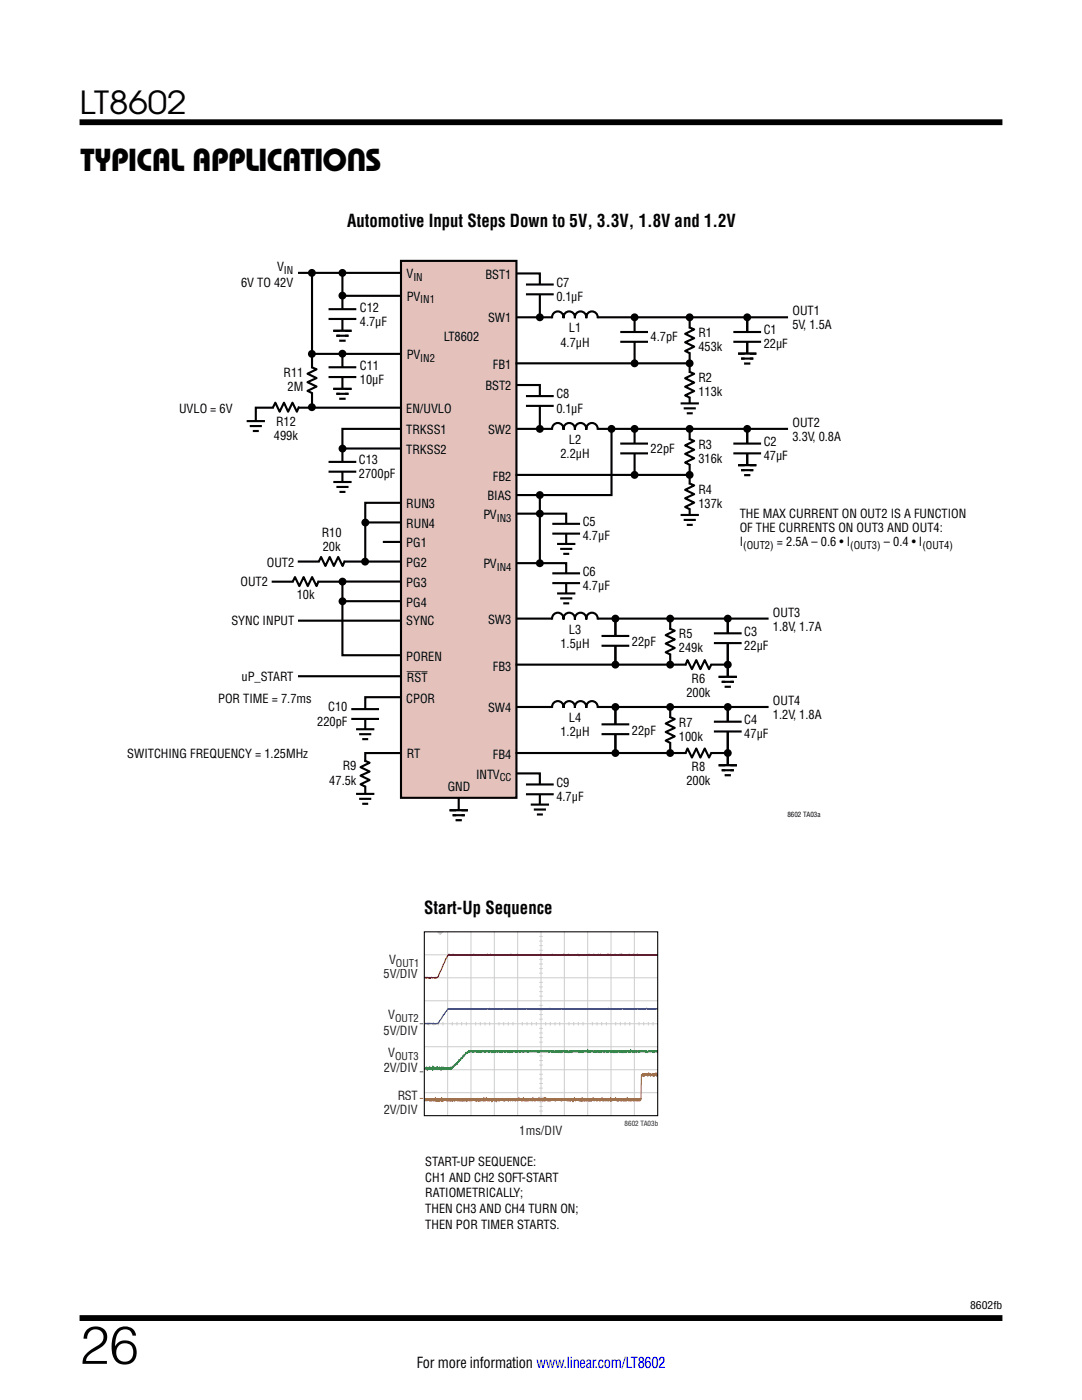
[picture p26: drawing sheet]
<svg xmlns="http://www.w3.org/2000/svg" width="216mm" height="279mm" viewBox="0 0 216 279" stroke-linecap="round" stroke-linejoin="round" font-family="sans-serif">
<defs><g id="words">
<text font-size="10.6" x="15.9" y="272.2">26</text>
<g font-size="6.3">
<text x="15.9" y="22.8">LT8602</text>
<text x="16.1" y="34.1">Typical Applications</text>
</g>
<g font-size="3.5">
<text x="69.3" y="45.3">Automotive Input Steps Down to 5V, 3.3V, 1.8V and 1.2V</text>
<text x="84.7" y="182.3">Start-Up Sequence</text>
</g>
<text font-size="3" x="83.2" y="273.1">For more information www.linear.com/LT8602</text>
<g font-size="2.5">
<text x="48.1" y="57.3">6V TO 42V</text>
<text x="55.3" y="54.1">V</text>
<text x="81.1" y="55.5">V</text>
<text x="96.8" y="55.6">BST1</text>
<text x="111" y="57.2">C7</text>
<text x="71.8" y="62.2">C12</text>
<text x="71.8" y="65">4.7µF</text>
<text x="81.2" y="60">PV</text>
<text x="97.4" y="64.3">SW1</text>
<text x="111" y="60.1">0.1µF</text>
<text x="158.1" y="62.9">OUT1</text>
<text x="158.1" y="65.7">5V, 1.5A</text>
<text x="81.2" y="71.6">PV</text>
<text x="88.6" y="68.1">LT8602</text>
<text x="111.8" y="69.2">4.7µH</text>
<text x="113.5" y="66.3">L1</text>
<text x="129.8" y="68.1">4.7pF</text>
<text x="139.3" y="67.3">R1</text>
<text x="139.3" y="70.1">453k</text>
<text x="152.4" y="66.7">C1</text>
<text x="152.4" y="69.6">22µF</text>
<text x="56.6" y="75.2">R11</text>
<text x="71.8" y="73.8">C11</text>
<text x="71.8" y="76.6">10µF</text>
<text x="96.8" y="77.9">BST2</text>
<text x="98.4" y="73.7">FB1</text>
<text x="139.3" y="76.3">R2</text>
<text x="35.7" y="82.4">UVLO = 6V</text>
<text x="57.4" y="78.1">2M</text>
<text x="81.1" y="82.4">EN/UVLO</text>
<text x="111" y="79.5">C8</text>
<text x="111" y="82.3">0.1µF</text>
<text x="139.3" y="79.1">113k</text>
<text x="54.7" y="87.8">499k</text>
<text x="55.1" y="85">R12</text>
<text x="81.1" y="86.7">TRKSS1</text>
<text x="97.4" y="86.6">SW2</text>
<text x="113.5" y="88.6">L2</text>
<text x="139.3" y="89.5">R3</text>
<text x="152.4" y="89">C2</text>
<text x="158.1" y="85.2">OUT2</text>
<text x="158.1" y="88">3.3V, 0.8A</text>
<text x="71.6" y="92.6">C13</text>
<text x="71.6" y="95.5">2700pF</text>
<text x="81.1" y="90.6">TRKSS2</text>
<text x="111.8" y="91.4">2.2µH</text>
<text x="129.8" y="90.4">22pF</text>
<text x="139.3" y="92.3">316k</text>
<text x="152.4" y="91.8">47µF</text>
<text x="81.1" y="101.4">RUN3</text>
<text x="97.3" y="99.9">BIAS</text>
<text x="98.4" y="96">FB2</text>
<text x="139.3" y="98.5">R4</text>
<text x="139.3" y="101.3">137k</text>
<text x="64.2" y="107.2">R10</text>
<text x="81.1" y="105.3">RUN4</text>
<text x="96.5" y="103.6">PV</text>
<text x="116.3" y="105">C5</text>
<text x="116.3" y="107.8">4.7µF</text>
<text x="147.6" y="103.4">THE MAX CURRENT ON OUT2 IS A FUNCTION</text>
<text x="147.6" y="106.2">OF THE CURRENTS ON OUT3 AND OUT4:</text>
<text x="53.2" y="113.2">OUT2</text>
<text x="64.4" y="110.1">20k</text>
<text x="81.1" y="109.2">PG1</text>
<text x="81.1" y="113.1">PG2</text>
<text x="96.5" y="113.5">PV</text>
<text x="147.6" y="109.1">I</text>
<text x="155" y="109">= 2.5A – 0.6 • I</text>
<text x="176.4" y="109">– 0.4 • I</text>
<text x="48" y="117">OUT2</text>
<text x="59.2" y="119.5">10k</text>
<text x="81.1" y="117.1">PG3</text>
<text x="116.3" y="114.9">C6</text>
<text x="116.3" y="117.7">4.7µF</text>
<text x="46.2" y="124.8">SYNC INPUT</text>
<text x="81.1" y="121">PG4</text>
<text x="81.1" y="124.8">SYNC</text>
<text x="97.4" y="124.5">SW3</text>
<text x="154.2" y="123">OUT3</text>
<text x="154.2" y="125.9">1.8V, 1.7A</text>
<text x="81.1" y="131.8">POREN</text>
<text x="111.8" y="129.3">1.5µH</text>
<text x="113.5" y="126.5">L3</text>
<text x="126.1" y="129">22pF</text>
<text x="135.5" y="127.4">R5</text>
<text x="135.5" y="130.2">249k</text>
<text x="148.5" y="126.9">C3</text>
<text x="148.5" y="129.7">22µF</text>
<text x="48.2" y="135.9">uP_START</text>
<text x="81.2" y="136.1">RST</text>
<text x="98.4" y="133.9">FB3</text>
<text x="138" y="136.2">R6</text>
<text x="43.5" y="140.3">POR TIME = 7.7ms</text>
<text x="65.5" y="142">C10</text>
<text x="81.1" y="140.3">CPOR</text>
<text x="97.4" y="142.1">SW4</text>
<text x="137" y="139">200k</text>
<text x="154.2" y="140.7">OUT4</text>
<text x="154.2" y="143.5">1.2V, 1.8A</text>
<text x="63.3" y="144.8">220pF</text>
<text x="111.8" y="146.9">1.2µH</text>
<text x="113.5" y="144.1">L4</text>
<text x="126.1" y="146.6">22pF</text>
<text x="135.5" y="145">R7</text>
<text x="135.5" y="147.8">100k</text>
<text x="148.5" y="144.5">C4</text>
<text x="148.5" y="147.3">47µF</text>
<text x="25.4" y="151.4">SWITCHING FREQUENCY = 1.25MHz</text>
<text x="68.4" y="153.8">R9</text>
<text x="81.2" y="151.4">RT</text>
<text x="95" y="155.4">INTV</text>
<text x="98.4" y="151.5">FB4</text>
<text x="138" y="153.9">R8</text>
<text x="65.7" y="156.6">47.5k</text>
<text x="89.3" y="158">GND</text>
<text x="111" y="157">C9</text>
<text x="111" y="159.8">4.7µF</text>
<text x="137" y="156.7">200k</text>
<text x="84.9" y="232.6">START-UP SEQUENCE:</text>
<text x="84.9" y="235.8">CH1 AND CH2 SOFT-START</text>
<text x="84.9" y="239">RATIOMETRICALLY;</text>
<text x="84.9" y="242.2">THEN CH3 AND CH4 TURN ON;</text>
<text x="84.9" y="245.3">THEN POR TIMER STARTS.</text>
</g>
<g font-size="2.5" fill="#231f20">
<text x="76.5" y="195.3">5V/DIV</text>
<text x="77.6" y="192.4">V</text>
<text x="77.5" y="203.4">V</text>
<text x="76.5" y="206.5">5V/DIV</text>
<text x="76.5" y="214">2V/DIV</text>
<text x="77.5" y="211">V</text>
<text x="79.2" y="219.5">RST</text>
<text x="76.5" y="222.3">2V/DIV</text>
<text x="103.7" y="226.4">1ms/DIV</text>
</g>
<g font-size="2.1">
<text x="56.7" y="54.7">IN</text>
<text x="82.5" y="56">IN</text>
<text x="83.9" y="60.6">IN1</text>
<text x="83.9" y="72.1">IN2</text>
<text x="99.1" y="104.1">IN3</text>
<text x="99.1" y="114">IN4</text>
<text x="148.3" y="109.6">(OUT2)</text>
<text x="169.6" y="109.6">(OUT3)</text>
<text x="184" y="109.6">(OUT4)</text>
<text x="99.7" y="155.9">CC</text>
<text x="193.6" y="261.2">8602fb</text>
</g>
<g font-size="2.1" fill="#231f20">
<text x="79" y="192.9">OUT1</text>
<text x="78.8" y="203.9">OUT2</text>
<text x="78.8" y="211.5">OUT3</text>
</g>
<text font-size="1.4" x="157.1" y="163.1">8602 TA03a</text>
<text font-size="1.4" fill="#231f20" x="124.6" y="224.6">8602 TA03b</text>
</g></defs>
<path d="M15.9 24.4h184.1M15.9 263h184.1" fill="none" stroke="#000" stroke-width="1.2" stroke-linecap="butt"/>
<path d="M59.4 112.1h20.6M91.5 159.2v3.4M89.7 161.7h3.7M90.3 162.7h2.4M90.9 163.7h1.2" fill="none" stroke="#000" stroke-width=".42"/>
<path d="M91.5 161.7v2.2" fill="none" stroke="#fff" stroke-width="1.1" stroke-linecap="butt"/>
<path d="M80 52.1h23v107.1h-23z" fill="#e5c1bc"/>
<g fill="none" stroke="#000" stroke-width=".42">
<path d="M59.5 54.5h20.5M62.3 54.5v26.9M68.3 59h11.7M68.3 54.5v12.4M80 52.1h23v107.1h-23zM103 54.6h4.7v8.8M104.9 56.8h5.6M104.9 58.7h5.6M62.1 73.3l1.1 .4-1.8 .9 1.8 .9-1.8 .8 1.8 .8-1.8 .9 .9 .5M62.3 70.6h17.7M65.6 61.7h5.5M65.6 63.7h5.5"/>
<path d="M65.6 73.3h5.5M65.6 75.2h5.5M66.5 66h3.6M66.5 77.6h3.6M67.1 67h2.4M67.1 78.6h2.4M67.7 68h1.2M67.7 79.6h1.2M68.3 70.6v7.9M102.9 72.5h34.7M103 63.3h54.2M103 76.8h4.7v8.9"/>
<path d="M104.9 79h5.6M110.2 63.5a1.16 1.16 0 0 1 1.1-1.3 1.16 1.16 0 0 1 1.1 1.3 1.15 1.15 0 0 1 1.2-1.3 1.15 1.15 0 0 1 1.1 1.3 1.15 1.15 0 0 1 1.1-1.3 1.15 1.15 0 0 1 1.2 1.3 1.16 1.16 0 0 1 1.1-1.3 1.16 1.16 0 0 1 1.2 1.3M123.8 66.3h5.5M123.8 68.2h5.5M126.6 63.3v9.2M137.5 65.3l1 .4-1.8 .9 1.8 .9-1.8 .8 1.8 .9-1.8 .8 1 .5M137.5 74.2l1 .4-1.8 .9 1.8 .9-1.8 .8 1.8 .8-1.8 .9 1 .5M137.6 63.3v17.2M146.3 66.3h5.6M146.3 68.2h5.6M147.3 70.6h3.6M147.9 71.6h2.4"/>
<path d="M148.5 72.6h1.2M149.1 63.3v8.2M49.2 84h3.7M49.8 85h2.5M50.4 86h1.2M59.7 81.1l-.5 1.1-.8-1.8-.9 1.8-.8-1.8-.9 1.8-.9-1.8-.4 .9M65.6 92.2h5.5M65.6 94.1h5.5M66.5 96.2h3.7M67.1 97.2h2.4M67.7 98.2h1.2M68.3 89.5h11.7"/>
<path d="M80 81.4h-29v2.9M80 85.6h-11.7v10.6M102.9 94.8h34.7M103 85.6h54.2M104.9 81h5.6M107.7 98.8v13.7M110.2 85.8a1.16 1.16 0 0 1 1.1-1.4 1.16 1.16 0 0 1 1.1 1.4 1.15 1.15 0 0 1 1.2-1.4 1.15 1.15 0 0 1 1.1 1.4 1.15 1.15 0 0 1 1.1-1.4 1.15 1.15 0 0 1 1.2 1.4 1.16 1.16 0 0 1 1.1-1.4 1.16 1.16 0 0 1 1.2 1.4M122 85.7v13.1h-19M123.8 88.5h5.5M123.8 90.5h5.5M126.6 85.6v9.2M135.8 80.5h3.7"/>
<path d="M136.4 81.5h2.4M137 82.5h1.2M137.5 87.6l1 .4-1.8 .9 1.8 .9-1.8 .8 1.8 .8-1.8 .9 1 .5M137.5 96.4l1 .5-1.8 .9 1.8 .8-1.8 .8 1.8 .9-1.8 .9 1 .5M137.6 85.6v17.2M146.3 88.5h5.6M146.3 90.5h5.6M147.3 92.8h3.6M147.9 93.8h2.4M148.5 94.8h1.2M149.1 85.6v8.2M54.2 116.1h14.1"/>
<path d="M63.6 115.9l-.4 1.1-.9-1.8-.9 1.8-.8-1.8-.9 1.8-.8-1.8-.5 .9M68.3 120h11.7M68.8 111.9l-.4 1.1-.9-1.8-.9 1.8-.8-1.8-.9 1.8-.8-1.8-.5 .9M72.9 104.3h7.1M76.4 108.2h3.6M80 116.1h-11.7v14.7h11.7M80 100.3h-7.1v11.8M103 102.5h10v6.1M103 112.4h10v6M110.2 104.5h5.5M110.2 106.5h5.5M110.2 114.4h5.5"/>
<path d="M110.2 116.4h5.5M111.2 108.6h3.6M111.2 118.4h3.6M111.8 109.5h2.4M111.8 119.4h2.4M112.4 110.5h1.2M135.8 102.8h3.7M136.4 103.8h2.4M137 104.7h1.2M59.5 123.9h20.5M59.5 135h20.5M80 139.1h-7.1v6.4"/>
<path d="M102.9 132.6h42.3M103 123.5h50.4M110.2 123.6a1.16 1.16 0 0 1 1.1-1.3 1.16 1.16 0 0 1 1.1 1.3 1.15 1.15 0 0 1 1.2-1.3 1.15 1.15 0 0 1 1.1 1.3 1.15 1.15 0 0 1 1.1-1.3 1.15 1.15 0 0 1 1.2 1.3 1.16 1.16 0 0 1 1.1-1.3 1.16 1.16 0 0 1 1.2 1.3M112.4 120.4h1.2M120 126.9h5.6M120 128.9h5.6M122.8 123.5v9.2M133.6 125.4l1 .5-1.8 .9 1.8 .8-1.8 .8 1.8 .9-1.8 .9 1 .5M133.7 123.5v9.1M142 132.6l-.5 .9-.9-1.8-.8 1.8-.9-1.8-.8 1.8-.9-1.8-.4 1.1M142.4 126.4h5.6M142.4 128.3h5.6"/>
<path d="M143.4 135.1h3.6M144 136.1h2.4M144.6 137.1h1.2M145.2 123.5v12.5M70.1 141.5h5.5M70.1 143.5h5.5M71 158.4h3.7M71 145.5h3.7M71.7 159.4h2.4M71.7 146.5h2.4M72.3 147.5h1.2M72.7 151.8l1 .4-1.8 .9 1.8 .9-1.8 .8 1.8 .9-1.8 .8 1 .5"/>
<path d="M80 150.3h-7.1v8.1M102.9 150.3h42.3M103 141.1h50.4M103 154.4h4.7v6.2M104.9 156.6h5.6M104.9 158.5h5.6M110.2 141.3a1.16 1.16 0 0 1 1.1-1.4 1.16 1.16 0 0 1 1.1 1.4 1.15 1.15 0 0 1 1.2-1.4 1.15 1.15 0 0 1 1.1 1.4 1.15 1.15 0 0 1 1.1-1.4 1.15 1.15 0 0 1 1.2 1.4 1.16 1.16 0 0 1 1.1-1.4 1.16 1.16 0 0 1 1.2 1.4M120 146.5h5.6M120 144.6h5.6M122.8 141.1v9.2M133.6 143.1l1 .4-1.8 .9 1.8 .9-1.8 .8 1.8 .9-1.8 .8 1 .5M133.7 141.1v9.2"/>
<path d="M142 150.2l-.5 1-.9-1.8-.8 1.8-.9-1.8-.8 1.8-.9-1.8-.4 1M142.4 144h5.6M142.4 146h5.6M143.4 152.7h3.6M144 153.7h2.4M144.6 154.7h1.2M145.2 141.1v12.5M72.3 160.4h1.2M105.9 160.6h3.7M106.5 161.6h2.4M107.1 162.5h1.2"/>
</g>
<g fill="none" stroke="#fff" stroke-width="1.1" stroke-linecap="butt">
<path d="M107.7 56.8v1.9M62.3 73.5v4.8M68.3 66v2.3M68.3 77.6v2.2M68.3 61.7v2M68.3 73.3v1.9M107.7 79.1v1.9M110.2 63.3h9M126.5 66.3v1.9M137.6 65.5v4.8M137.6 74.4v4.8M149.1 70.6v2.2"/>
<path d="M149.1 66.3v1.9M51.1 84.1v2.2M54.6 81.3h4.9M68.3 92.2v1.9M68.3 96.2v2.2M110.2 85.6h9M126.5 88.6v1.9M137.6 87.8v4.8M137.6 96.6v4.9M137.6 80.5v2.2M149.1 92.9v2.2M149.1 88.6v1.9"/>
<path d="M58.6 116.1h4.8M63.8 112.1h4.8M113 104.6v1.9M113 114.4v2M113 108.6v2.2M113 118.4v2.3M137.6 102.8v2.2M110.2 123.5h9M122.8 126.9v2M133.7 125.6v4.9M137 132.6h4.8M145.2 135.1v2.2"/>
<path d="M145.2 126.4v1.9M72.8 152v4.8M72.9 141.6v1.9M72.9 145.6v2.2M72.9 158.5v2.2M107.7 156.6v1.9M110.2 141.1h9M122.8 144.6v1.9M133.7 143.3v4.8M137 150.3h4.8M145.2 152.7v2.3M145.2 144.1v1.9"/>
<path d="M107.7 160.6v2.2"/>
</g>
<g fill="#000">
<circle cx="62.2" cy="54.5" r=".79"/>
<circle cx="68.3" cy="54.5" r=".79"/>
<circle cx="68.3" cy="59" r=".79"/>
<circle cx="62.2" cy="70.6" r=".79"/>
<circle cx="68.3" cy="70.6" r=".79"/>
<circle cx="107.7" cy="63.3" r=".79"/>
<circle cx="126.6" cy="63.3" r=".79"/>
<circle cx="126.6" cy="72.5" r=".79"/>
<circle cx="137.6" cy="72.5" r=".79"/>
<circle cx="137.6" cy="63.3" r=".79"/>
<circle cx="149.1" cy="63.3" r=".79"/>
<circle cx="62.2" cy="81.3" r=".79"/>
<circle cx="68.3" cy="89.5" r=".79"/>
<circle cx="107.7" cy="98.8" r=".79"/>
<circle cx="107.7" cy="85.6" r=".79"/>
<circle cx="122" cy="85.6" r=".79"/>
<circle cx="126.6" cy="85.6" r=".79"/>
<circle cx="126.6" cy="94.8" r=".79"/>
<circle cx="137.6" cy="94.8" r=".79"/>
<circle cx="137.6" cy="85.6" r=".79"/>
<circle cx="149.1" cy="85.6" r=".79"/>
<circle cx="68.3" cy="120" r=".79"/>
<circle cx="68.3" cy="116.1" r=".79"/>
<circle cx="72.9" cy="112.1" r=".79"/>
<circle cx="72.9" cy="104.3" r=".79"/>
<circle cx="107.7" cy="112.4" r=".79"/>
<circle cx="107.7" cy="102.5" r=".79"/>
<circle cx="122.8" cy="123.5" r=".79"/>
<circle cx="122.8" cy="132.6" r=".79"/>
<circle cx="133.7" cy="123.5" r=".79"/>
<circle cx="133.7" cy="132.6" r=".79"/>
<circle cx="145.2" cy="123.5" r=".79"/>
<circle cx="145.2" cy="132.6" r=".79"/>
<circle cx="122.8" cy="141.1" r=".79"/>
<circle cx="122.8" cy="150.3" r=".79"/>
<circle cx="133.7" cy="141.1" r=".79"/>
<circle cx="133.7" cy="150.3" r=".79"/>
<circle cx="145.2" cy="141.1" r=".79"/>
<circle cx="145.2" cy="150.3" r=".79"/>
</g>
<g fill="none" stroke="#cdcdcd" stroke-width=".2">
<path d="M84.7 199.7h46.5M84.7 195.1h46.5M84.7 190.6h46.5M89.3 186v36.7M94 186v36.7M98.6 186v36.7M103.3 186v36.7M107.6 198.8h.7M107.6 197.9h.7M107.6 197h.7M107.6 196.1h.7M107.6 194.2h.7"/>
<path d="M107.6 193.3h.7M107.6 192.4h.7M107.6 191.5h.7M107.6 189.6h.7M107.6 188.7h.7M107.6 187.8h.7M107.6 186.9h.7M108 186v36.7M112.6 186v36.7M117.3 186v36.7M121.9 186v36.7M126.6 186v36.7"/>
<path d="M84.7 218.1h46.5M84.7 213.5h46.5M84.7 208.9h46.5M84.7 204.3h46.5M85.6 204v.7M86.5 204v.7M87.5 204v.7M88.4 204v.7M90.3 204v.7M91.2 204v.7M92.1 204v.7M93 204v.7"/>
<path d="M94.9 204v.7M95.8 204v.7M96.8 204v.7M97.7 204v.7M99.6 204v.7M100.5 204v.7M101.4 204v.7M102.4 204v.7M104.2 204v.7M105.2 204v.7M106.1 204v.7M107 204v.7"/>
<path d="M107.6 219.9h.7M107.6 219h.7M107.6 217.2h.7M107.6 216.2h.7M107.6 215.3h.7M107.6 214.4h.7M107.6 212.6h.7M107.6 211.6h.7M107.6 210.7h.7M107.6 209.8h.7M107.6 208h.7M107.6 207.1h.7"/>
<path d="M107.6 206.1h.7M107.6 205.2h.7M107.6 203.4h.7M107.6 202.5h.7M107.6 201.6h.7M107.6 200.6h.7M108.9 204v.7M109.8 204v.7M110.7 204v.7M111.7 204v.7M113.5 204v.7M114.5 204v.7"/>
<path d="M115.4 204v.7M116.3 204v.7M118.2 204v.7M119.1 204v.7M120.1 204v.7M121 204v.7M122.9 204v.7M123.8 204v.7M124.7 204v.7M125.6 204v.7M127.5 204v.7M128.4 204v.7"/>
<path d="M129.4 204v.7M130.3 204v.7M107.6 221.7h.7M107.6 220.8h.7"/>
</g>
<path d="M87.3 186h1.1l-.6 .5z" fill="#cdcdcd" stroke="#cdcdcd" stroke-width=".2"/>
<path d="M131.2 190.7l-.2-.3v.3l-.1-.3v.3l-.1-.2v.2l-.1-.2v.2v-.2l-.1 .2-.2-.3v.3l-.1-.3v.3v-.3v.3l-.3-.3v.3v-.3l-.2 .3-.1-.2v.2l-.1-.2v.2l-.1-.3v.3l-.2-.3v.3l-.1-.3v.3l-.2-.3v.3l-.1-.2v.2l-.1-.3v.3l-.2-.3v.3l-.1-.3-.1 .3-.2-.3v.3l-.2-.3-.2 .3-.1-.3v.3l-.2-.2v.2l-.1-.2v.2l-.1-.3v.3l-.1-.3v.3l-.1-.3v.3l-.1-.2v.2l-.1-.2v.2l-.1-.2v.2v-.2v.2l-.2-.2-.1 .2v-.3v.3l-.1-.3v.3l-.2-.2v.2v-.2l-.1 .2-.1-.3v.3l-.1-.3v.3l-.1-.2v.2l-.1-.2-.1 .2-.1-.3v.3l-.1-.3v.3l-.2-.2v.2l-.2-.3v.3l-.1-.3v.3l-.1-.2v.2l-.1-.2v.2l-.2-.2v.2l-.1-.3v.3l-.1-.3v.3l-.2-.3v.3l-.1-.3v.3l-.1-.3v.3l-.1-.2v.2l-.1-.3v.3l-.2-.3v.3v-.2v.2l-.1-.2v.2l-.2-.2v.2v-.3v.3l-.1-.3v.3l-.1-.3v.3l-.2-.2v.2l-.1-.3v.3l-.4-.3v.3l-.1-.3v.3l-.1-.3v.3l-.1-.2-.1 .2-.1-.3v.3l-.1-.3v.3l-.1-.3v.3l-.1-.2v.2l-.1-.3-.1 .3-.1-.3v.3v-.2v.2l-.2-.2v.2v-.3v.3l-.2-.3v.3v-.3v.3l-.3-.2v.2l-.1-.3v.3l-.1-.3v.3l-.1-.3v.3l-.2-.3v.3l-.1-.3v.3l-.1-.3v.3v-.3l-.1 .3-.2-.3v.3l-.1-.3v.3l-.2-.2v.2v-.2l-.1 .2-.1-.3-.1 .3-.1-.3-.1 .3v-.3v.3l-.2-.3v.3l-.2-.3v.3l-.2-.3v.3l-.2-.3v.3l-.1-.2-.2 .2v-.2v.2l-.1-.3v.3l-.1-.3v.3l-.2-.3v.3v-.3v.3l-.2-.2v.2l-.1-.2-.1 .2-.1-.3v.3l-.2-.3v.3l-.2-.3v.3l-.1-.3v.3l-.2-.2v.2v-.2v.2l-.2-.3v.3l-.1-.3v.3l-.1-.3v.4l-.3-.4v.3v-.3v.3l-.2-.3v.3l-.2-.3v.3l-.1-.3v.3l-.1-.2v.2l-.1-.2v.2l-.1-.2v.2v-.2v.2l-.2-.3v.3v-.3v.3l-.2-.2v.2l-.2-.2v.2v-.3v.3l-.1-.2-.1 .2-.2-.3v.3l-.1-.3v.3l-.1-.3v.3l-.1-.2-.1 .2v-.3v.3l-.2-.3v.3l-.1-.3v.3l-.1-.3v.3l-.1-.3v.3l-.2-.3v.3l-.1-.2-.1 .2-.1-.3v.3l-.1-.3v.3l-.1-.3v.3l-.2-.2v.2l-.1-.3v.3v-.3v.3l-.2-.2-.1 .2v-.3v.3l-.1-.3v.3l-.1-.3v.3l-.1-.2v.2l-.2-.2v.2l-.1-.3v.3l-.1-.2v.2l-.1-.2v.2l-.2-.2v.2v-.3v.3l-.1-.3v.3l-.1-.2v.2l-.1-.2-.1 .2-.1-.3-.1 .3-.3-.3v.3l-.2-.3v.3l-.1-.3v.3l-.2-.3v.3v-.3v.3l-.2-.3v.3v-.3v.3l-.2-.3v.3l-.1-.3v.3l-.1-.3v.3l-.3-.2v.2l-.1-.3v.3l-.2-.2v.2l-.2-.3v.3l-.1-.3v.3l-.2-.2-.1 .2v-.3v.3l-.2-.3v.3l-.1-.2v.2l-.2-.3-.1 .3-.1-.3v.3l-.2-.2v.2l-.2-.3v.3v-.3v.3l-.1-.2-.1 .2-.1-.3v.3l-.1-.2v.2l-.1-.3v.3l-.1-.3v.3l-.1-.3-.1 .3-.1-.3v.3l-.1-.2v.2l-.3-.3v.3v-.3v.3l-.1-.2v.2l-.2-.2v.2l-.1-.3v.3l-.1-.3v.3l-.1-.2v.2l-.1-.2-.1 .2-.1-.3v.3l-.1-.3v.3l-.3-.2v.2l-.2-.3v.3v-.3v.3l-.1-.2-.1 .2-.1-.3v.3l-.1-.3v.3l-.3-.3-.1 .3-.1-.3v.3l-.1-.3v.3l-.1-.2v.2l-.2-.3v.3v-.3v.3l-.2-.2v.2v-.3v.3l-.1-.3v.3l-.1-.2-.1 .2-.1-.3v.3l-.2-.2v.2l-.1-.3-.1 .3-.1-.3v.3l-.1-.3v.3l-.1-.3v.3l-.3-.3v.3l-.3-.3v.3l-.1-.2v.2l-.1-.2-.1 .2-.1-.2v.2v-.3v.3l-.1-.3v.3l-.2-.3v.3l-.1-.3v.3l-.1-.3-.1 .3-.1-.3v.3l-.2-.3v.3l-.1-.2v.2l-.2-.2v.2l-.1-.3v.3l-.1-.3v.3l-.2-.3v.3l-.1-.3v.3l-.2-.3v.3l-.3-.3v.3l-.1-.3v.3l-.1-.3v.3l-.2-.2v.2l-.1-.2v.2l-.1-.3-.1 .3-.2-.3-.1 .3-.1-.2v.2l-.2-.2v.2l-.1-.3v.3l-.1-.3v.3l-.1-.3v.3l-.2-.2v.2l-.1-.3v.3l-.1-.3v.3l-.1-.2v.2l-.2-.2v.2l-.1-.3v.3l-.2-.2v.2l-.1-.2v.2l-.2-.3v.3l-.1-.2v.2l-.1-.2-.1 .2v-.3v.3l-.2-.3v.3l-.1-.3v.3l-.3-.3v.3v-.3v.3l-.2-.3v.3l-.1-.2v.2l-.1-.3v.3l-.1-.3v.3l-.1-.3v.3l-.3-.3v.3v-.3v.3l-.1-.3v.3l-.2-.2v.2l-.1-.3v.3l-.1-.3v.3l-.2-.2v.2l-.1-.2-.1 .2-.1-.3-.1 .3v-.2v.2l-.2-.2v.2v-.3l-.1 .3-.1-.2v.2l-.3-.2v.2v-.3v.3l-.1-.3v.3l-.1-.3v.3l-.2-.3v.3l-.1-.3v.3l-.1-.3v.3l-.2-.3v.3l-.1-.3v.3l-.2-.3v.3l-.2-.3v.3l-.2-.2-.5 1-1.6 3.6-.1-.1v.2l-.3-.2v.2l-.2-.2v.2l-.1-.1h-.3v.1l-.2-.2-.1 .2-.1-.1-.1 .1v-.2v.2l-.1-.2v.2l-.1-.1-.1 .1-.1-.2-.2 .2-.1-.2v.2l-.1-.2v.2l-.1-.2-.1 .2-.1-.1" fill="none" stroke="#900027" stroke-width=".21"/>
<path d="M131.2 201.4l-.3-.2-.1 .2-.1-.1v.1l-.1-.2v.2l-.3-.1v.1l-.1-.1v.1l-.2-.1v.1v-.1v.1l-.2-.2-.1 .2-.2-.2v.2l-.1-.1v.1l-.1-.1v.1l-.3-.2v.2l-.1-.2-.1 .2-.3-.2v.2l-.1-.2v.2l-.1-.2v.2l-.3-.2-.1 .2-.2-.2v.2v-.1h-.2v.1l-.1-.1v.1l-.1-.2v.2l-.2-.2-.1 .3-.2-.3v.2l-.2-.2v.2l-.1-.1v.1v-.2v.2l-.3-.2v.2l-.1-.2v.2l-.1-.2v.2l-.2-.2v.2l-.1-.1-.1 .1-.2-.1v.1l-.1-.2v.2l-.1-.2v.2l-.2-.2v.2v-.2v.2l-.1-.2-.1 .2-.3-.2v.2l-.2-.2v.2l-.4-.2v.2l-.1-.2v.2l-.3-.2v.2v-.1l-.1 .1h-.2v-.2v.2l-.2-.2v.2l-.1-.1-.1 .1-.1-.2v.2l-.2-.2v.2l-.2-.2v.3l-.1-.3v.2l-.1-.2v.2l-.2-.1v.1l-.3-.2v.2l-.1-.1v.1l-.1-.2v.2l-.1-.2v.2l-.1-.2v.2l-.6-.2v.2v-.1v.1l-.1-.1-.1 .1-.1-.2v.2l-.1-.1-.1 .1-.1-.2v.2l-.2-.2v.2v-.2v.2l-.3-.2-.1 .2-.2-.2v.2l-.1-.2-.1 .2-.1-.1h-.2v.1v-.2l-.1 .2-.1-.1-.2 .1-.2-.1v.1l-.1-.2v.2l-.1-.1v.1l-.1-.1v.1l-.2-.1h-.3v.1l-.1-.2v.2v-.1l-.2 .1-.1-.2v.2l-.1-.1-.1 .1-.2-.2v.2l-.2-.2-.1 .2-.2-.2v.2l-.2-.2-.1 .2-.1-.2v.2l-.3-.2v.2l-.2-.2-.1 .2-.1-.2-.1 .2-.1-.1-.1 .1h-.1v-.2v.2l-.2-.2v.2v-.2v.2l-.2-.2v.2l-.2-.2v.2v-.2v.2l-.1-.2v.2l-.1-.2v.2l-.4-.2-.1 .2-.1-.1v.1l-.3-.2v.2v-.1l-.1 .1-.1-.2v.2l-.2-.2-.1 .2-.4-.2v.2l-.3-.2v.2l-.2-.2v.2l-.3-.2-.1 .2-.2-.2v.2l-.3-.1v.1l-.1-.1v.1l-.1-.1v.1l-.1-.1v.1l-.1-.2v.2l-.1-.1v.1l-.1-.1-.1 .1-.1-.2-.1 .2-.1-.1v.1l-.1-.1-.1 .1-.1-.1v.1l-.1-.2v.2l-.1-.1v.1l-.1-.1v.1l-.2-.2v.2v-.2v.2l-.1-.2v.2l-.1-.1v.1l-.1-.1v.1l-.1-.1v.1l-.1-.1v.1l-.1-.1v.1l-.1-.1-.1 .1-.1-.2-.1 .2-.2-.1-.1 .1v-.2v.2l-.2-.1-.1 .1v-.2v.2l-.3-.2v.2v-.1v.1l-.1-.1v.1l-.1-.1v.1l-.1-.1h-.2v.1l-.1-.1v.1l-.2-.2v.2v-.2v.2l-.1-.2-.1 .2-.1-.1v.1l-.1-.1v.1l-.1-.2v.2l-.1-.1v.1l-.1-.2v.2l-.1-.2v.2l-.1-.2-.1 .2v-.2v.2l-.2-.1-.1 .1v-.2v.2l-.1-.2v.2l-.2-.2v.3l-.3-.3v.2l-.2-.1v.1l-.1-.1v.1l-.1-.1v.1l-.1-.1v.1l-.1-.1v.1l-.1-.1v.1l-.1-.1h-.1v.1l-.1-.1v.1l-.1-.2-.1 .2-.2-.2-.1 .2-.1-.1-.2 .1-.1-.2-.1 .2-.2-.1v.1l-.2-.2v.2l-.1-.2v.2l-.1-.2-.1 .2-.1-.2v.2l-.1-.2v.2l-.1-.2v.2l-.1-.2-.1 .2-.1-.2v.2l-.2-.2v.2l-.1-.2v.2l-.2-.2v.2l-.1-.1v.1l-.2-.2v.2l-.3-.2v.2l-.1-.2v.2l-.1-.2v.2l-.2-.2v.2l-.3-.2v.2l-.1-.1h-.3v.1l-.2-.1v.1l-.1-.2-.2 .2-.2-.1v.2l-.2-.3v.2l-.2-.1v.1l-.1-.1-.1 .1-.1-.2v.2l-.2-.2v.2l-.1-.1-.1 .1-.1-.2v.2l-.2-.1v.1v-.1v.1l-.1-.1v.1l-.3-.1v.1v-.2v.2l-.1-.2v.2l-.2-.2v.2l-.1-.1v.1l-.1-.1-.1 .1-.2-.2v.2l-.1-.2v.2l-.1-.2v.2l-.3-.2-.1 .2v-.1l-.1 .1-.1-.2v.2l-.1-.1v.1l-.1-.1-.1 .1v-.1v.1l-.5-.1v.1l-.1-.2v.2l-.2-.2v.2l-.1-.1h-.1v.1l-.1-.1v.1l-.2-.1v.1v-.1v.2l-.2-.2v.1l-.1-.2v.2l-.2-.1v.1v-.1l-.1 .1-.1-.2-.1 .2-.1-.2v.3l-.1-.3v.2l-.2-.2-.1 .2-.2-.2v.2l-.2-.2v.2l-.3-.2v.2l-.1-.2v.2l-.1-.1v.1l-.1-.1v.1l-.1-.1v.1l-.1-.2-.1 .2-.1-.1v.1l-.1-.1-.1 .1-.2-.2-.1 .2-.1-.2v.2l-.2-.1v.1v-.1l-.3 .5-.3 .2-.2 .5-.2 .1-1 1.7-.2-.1v.2l-.2-.2-.1 .2v-.2v.2l-.1-.2-.1 .2-.2-.2-.2 .2-.1-.2v.1l-.2-.1v.2l-.1-.2v.1l-.3-.1v.2l-.1-.2v.2l-.1-.2v.2l-.2-.2v.2l-.1-.2v.1l-.2-.1-.2 .1" fill="none" stroke="#3a52a4" stroke-width=".21"/>
<path d="M131.2 210l-.1-.4v.4l-.1-.4v.4l-.1-.4v.4l-.2-.4v.4l-.1-.4v.5l-.2-.5-.1 .5-.1-.5v.4l-.2-.4v.4v-.4v.4l-.1-.4v.4l-.2-.4v.4l-.1-.4-.1 .4-.1-.4v.4l-.1-.2v.2l-.1-.2v.3l-.2-.5v.4l-.1-.4v.5l-.1-.5v.4l-.2-.4v.4v-.4v.4l-.1-.4v.4l-.2-.4v.4l-.1-.4v.4l-.1-.4v.4l-.1-.4v.4l-.2-.4v.4l-.1-.4v.4v-.4v.4l-.2-.4v.5l-.1-.5v.4v-.4v.4l-.1-.2v.2l-.1-.2v.2l-.1-.4-.1 .5-.1-.5-.1 .4v-.4l-.2 .5-.1-.5v.4v-.4v.4l-.1-.4v.5l-.2-.5v.4v-.4v.4l-.1-.2v.2l-.1-.4v.4l-.1-.4v.4l-.1-.6-.1 .7-.2-.5v.5l-.1-.5v.4l-.1-.4v.4v-.4v.4l-.1-.4v.4l-.2-.4v.4v-.4v.5l-.2-.5v.4l-.2-.4-.1 .5-.1-.5v.5l-.2-.5v.5l-.1-.3v.3l-.1-.5-.1 .5-.1-.5v.4v-.4v.4l-.1-.2v.3l-.2-.5v.4l-.1-.4v.4l-.2-.2v.2v-.4v.5l-.1-.3v.3l-.2-.5v.5l-.1-.3v.2l-.1-.2v.3v-.5v.5l-.2-.3v.3v-.5v.5l-.3-.5v.5v-.5v.4l-.1-.4v.4l-.1-.4v.5l-.1-.5v.4l-.1-.4v.4l-.1-.4v.4l-.1-.4v.4l-.1-.2v.2l-.1-.4-.1 .5-.1-.5v.5v-.5v.5l-.2-.5v.4v-.4v.4l-.2-.2v.2l-.2-.4v.4v-.4v.5l-.2-.5v.4l-.1-.4v.4l-.1-.2v.2l-.1-.4v.4l-.1-.4v.5l-.2-.5v.4l-.1-.4v.5l-.2-.5v.5l-.1-.5v.4v-.4v.4l-.2-.2v.2v-.4v.4l-.1-.4v.5l-.1-.5-.1 .5-.1-.5v.4l-.1-.4v.4l-.1-.4v.5l-.1-.3v.2l-.2-.2v.2v-.4v.4l-.2-.2v.2v-.4v.4l-.2-.4v.4l-.1-.4v.5l-.2-.5v.4v-.4v.4l-.2-.4v.4l-.1-.4v.5l-.1-.7v.6l-.2-.4v.4l-.1-.2v.2v-.4v.4l-.1-.4v.4l-.1-.4v.4l-.2-.4v.4v-.4l-.1 .5-.1-.5v.5l-.1-.5v.5l-.1-.5v.4l-.1-.4v.4v-.4v.4l-.2-.4v.5l-.1-.5-.1 .5v-.5l-.1 .5-.2-.5v.4v-.4v.4l-.2-.4v.4l-.1-.4v.4l-.1-.4v.4l-.1-.4v.4l-.1-.4v.4l-.1-.4v.4l-.1-.4v.4v-.4v.4l-.2-.4v.4l-.2-.4v.4v-.4v.5l-.2-.5v.4l-.1-.4v.5l-.1-.5v.5l-.1-.5v.5l-.1-.3-.1 .3-.2-.5v.5l-.1-.5v.5l-.2-.5v.4l-.1-.4v.5l-.1-.5v.4l-.1-.4v.4l-.2-.4v.4l-.2-.4v.4l-.1-.4v.5l-.2-.5v.5l-.2-.5v.4l-.1-.4v.5l-.2-.5v.5l-.1-.5v.5l-.1-.5v.4l-.2-.4v.5l-.2-.5v.4l-.2-.2v.3l-.2-.5-.1 .5v-.5l-.1 .5-.1-.5v.4l-.2-.4v.4l-.1-.4-.1 .4-.1-.4v.5l-.1-.5v.5l-.1-.5v.4l-.1-.4v.4l-.1-.4v.4l-.1-.4v.4l-.1-.4v.4l-.1-.4v.4v-.4v.4l-.2-.4v.4v-.4v.4l-.1-.2v.2l-.1-.4v.4l-.1-.4v.4l-.1-.4v.4l-.1-.4v.4l-.2-.4v.4l-.1-.4v.4l-.2-.4v.4v-.4v.4l-.2-.4v.5l-.1-.5v.5l-.2-.5v.4l-.1-.4v.4l-.2-.4v.4l-.1-.4v.4v-.4v.4l-.1-.4v.4l-.1-.4v.4l-.1-.4v.4l-.1-.4v.4l-.1-.4v.4l-.1-.4v.4v-.4v.4l-.2-.4v.4v-.4v.4l-.1-.4v.4l-.1-.4v.4l-.1-.4v.4l-.1-.4v.4l-.1-.4v.4l-.1-.4v.5l-.1-.5v.4l-.1-.4v.4l-.1-.4v.4l-.1-.2v.2v-.4v.4l-.2-.2v.2l-.1-.4v.4v-.4l-.1 .4-.2-.4v.5v-.5v.4l-.1-.2-.1 .2-.1-.4v.4l-.1-.4-.1 .4-.1-.4v.5l-.1-.5v.5l-.1-.5v.4l-.1-.4v.4l-.2-.4-.1 .4v-.4v.5l-.1-.5v.4l-.1-.4v.5l-.2-.5v.4l-.1-.2v.2l-.1-.4v.4l-.1-.2v.2l-.1-.4-.1 .4-.1-.4v.5l-.1-.5v.4v-.4v.4l-.2-.2v.2v-.4v.5l-.2-.5v.5v-.5v.5l-.1-.5v.4l-.1-.4v.5l-.1-.5v.4l-.1-.4v.5l-.1-.5v.4l-.1-.4v.4l-.1-.4v.4l-.1-.4v.4l-.1-.4v.4l-.1-.4v.5v-.5v.4l-.1-.4v.4l-.1-.4v.4l-.2-.2v.2v-.4l-.1 .5-.1-.5v.5l-.1-.5v.5l-.1-.5-.1 .5-.2-.5v.4v-.4v.4l-.3-.4v.4v-.4v.5l-.1-.5v.4l-.1-.4-.1 .4-.1-.4v.5l-.1-.5v.5l-.2-.5v.4l-.2-.4v.5l-.1-.5-.1 .5-.1-.5v.5l-.1-.5v.4l-.1-.4v.4l-.2-.4v.4l-.2-.4v.5v-.5v.4l-.1-.4v.4l-.1-.4v.4l-.1-.4v.4l-.1-.4-.1 .4-.1-.4-.2 .5v-.5v.4l-.2-.4v.4v-.4v.4l-.2-.4v.4l-.2-.4v.4v-.2v.2l-.1-.2v.3l-.1-.5v.5l-.2-.5-.1 .5-.1-.5v.4l-.1-.4v.4l-.2-.4v.5l-.1-.5v.4v-.4v.4l-.1-.4v.4l-.2-.4v.4l-.1-.2v.2l-.1-.4-.1 .4-.1-.4v.5l-.1-.5v.4l-.1-.4v.4l-.2-.4v.4l-.1-.4v.4v-.4v.4l-.2-.2v.2l-.1-.4v.5v-.5v.5l-.2-.3v.3l-.1-.3v.3l-.1-.1v.3l-.1-.3v.1l-.1-.1-.1 .5-.2-.2-.1 .6-.2-.4v.6l-.1-.2v.3l-.1-.1-.1 .1-.1-.1-.1 .5-.2-.2v.4l-.1-.4v.6l-.2-.2v.2v-.2v.4l-.2-.2v.5l-.1-.3v.3l-.2-.3v.5l-.1-.4v.4l-.1-.4-.1 .6-.1-.2v.4l-.1-.4-.1 .6-.1-.4v.4l-.1-.2v.3l-.1-.5v.5l-.2-.3v.2l-.1-.2v.3v-.3v.3l-.1-.3v.3l-.2-.3v.3v-.3v.2l-.1-.2v.3l-.1-.3v.3l-.1-.3v.3l-.1-.3v.3l-.1-.3v.3l-.1-.3-.1 .3-.1-.3v.3l-.1-.3v.3l-.1-.5v.5v-.3v.3l-.2-.3v.3l-.1-.5-.1 .7-.1-.5-.1 .3-.1-.5v.5l-.1-.3v.3l-.1-.3v.3l-.1-.3v.3l-.1-.5v.5l-.1-.5v.5v-.5v.5l-.2-.3v.3l-.1-.3v.3v-.3v.3l-.1-.3-.1 .3-.1-.5v.5l-.1-.5v.5l-.2-.7v.9l-.1-.5v.3l-.1-.3v.3l-.1-.3v.3l-.1-.3v.3l-.1-.5v.5l-.1-.5v.5l-.1-.3v.3l-.1-.3-.1 .3-.1-.3v.5l-.2-.7v.5l-.1-.3-.2 .3-.1-.1" fill="none" stroke="#36864b" stroke-width=".21"/>
<path d="M131.2 214.6l-.1-.2v.2l-.1-.3v.5l-.1-.7v.5l-.1-.3v.3l-.1-.3v.3l-.1-.3v.5l-.2-.5v.5l-.1-.5v.5v-.5v.3l-.1-.3v.3l-.2-.2v.2l-.1-.3v.3l-.1-.3v.5l-.1-.5v.3l-.1-.3-.1 .3-.1-.5v.5l-.1-.3v.5l-.1-.5v.3l-.2-.3v.3l-.1-.3v.3l-.1-.3v.3l-.2-.3v.3v-.3v.5l-.1-.5-.1 .5-.1-.5-.1 .5-.1-.4v.2l-.1-.2-.1 5-.1-.2v.4l-.1-.4v.4v-.4v.6l-.2-.6v.4l-.1-.4v.6v-.6v.4l-.1-.4v.4l-.1-.4v.6l-.1-.6v.6l-.1-.6v.4l-.1-.4-.1 .4v-.4v.6l-.2-.6v.4l-.1-.4v.6l-.1-.6v.6l-.2-.6v.4v-.4v.4l-.1-.4v.4l-.1-.4v.6l-.1-.6-.1 .6-.1-.6-.1 .6-.1-.6v.4l-.1-.4v.6l-.2-.8v.6l-.2-.4v.4v-.4v.6l-.1-.6v.6l-.1-.6-.1 .6-.1-.6-.1 .6-.1-.6v.6l-.1-.6v.4l-.1-.4v.4l-.1-.4v.6l-.1-.6v.6l-.1-.6-.1 .6-.1-.6v.4l-.2-.4v.4v-.4v.6l-.1-.6v.6l-.2-.6v.6l-.1-.6v.6l-.1-.6-.1 .4-.1-.6v.6l-.1-.4v.4v-.4v.4l-.2-.4v.4v-.4v.4l-.2-.4v.4l-.1-.4v.4l-.1-.4v.6l-.1-.6-.1 .6-.1-.8v.8l-.1-.6v.4l-.1-.4v.4l-.1-.4v.6l-.1-.6-.1 .6-.1-.6v.4v-.4v.4l-.2-.4v.4v-.4v.6l-.2-.6v.6l-.2-.6v.4v-.4v.4l-.1-.4v.4l-.1-.4v.6l-.1-.6v.6l-.2-.8v.6l-.1-.4v.4l-.1-.4v.4l-.1-.2v.2v-.4v.6l-.1-.6v.6l-.2-.6v.4l-.1-.4v.4v-.4v.4l-.2-.4v.4v-.4v.6l-.1-.6v.6l-.1-.6v.4l-.1-.4v.4l-.1-.4v.4l-.1-.4v.4l-.1-.4v.6l-.3-.8v.6v-.4v.4l-.2-.4v.4v-.4v.6l-.1-.6v.6l-.1-.6v.6l-.3-.6v.6l-.1-.6v.6l-.1-.6v.6l-.1-.6v.4l-.1-.4v.6l-.2-.4v.4l-.1-.6v.4l-.1-.4v.6l-.1-.6v.6l-.2-.6v.6v-.6v.4l-.1-.4v.4l-.1-.4v.6l-.1-.8v.8l-.1-.6v.6l-.1-.6v.6v-.6v.6l-.2-.6v.6l-.1-.6v.6l-.1-.6v.6l-.1-.6v.4l-.2-.4v.4v-.4v.4l-.2-.4v.4l-.1-.4v.4v-.4l-.1 .4-.1-.4v.6l-.2-.8v.6l-.1-.4v.4v-.4v.6l-.2-.6v.7v-.7v.6l-.2-.6v.4v-.4v.4l-.2-.4v.4v-.4v.6l-.1-.6v.6l-.1-.6v.6l-.1-.6v.4l-.2-.4v.6l-.1-.6v.4l-.1-.4v.6l-.1-.6v.4v-.4v.4l-.2-.4v.4l-.1-.4v.4v-.4v.4l-.1-.4v.4l-.1-.4v.4l-.2-.4v.4l-.1-.4v.4l-.1-.4v.4l-.1-.4v.6l-.1-.6v.6l-.1-.6v.4l-.2-.4v.4l-.1-.4v.4v-.4v.4l-.2-.4v.4l-.1-.4v.4v-.4v.4l-.1-.4v.4l-.1-.4-.1 .4-.1-.4v.6l-.1-.6v.6l-.1-.6v.4l-.1-.4v.4l-.1-.4v.4l-.1-.4v.4l-.1-.4v.4v-.4v.4l-.1-.4v.4l-.2-.4v.4l-.1-.4v.6l-.1-.6-.1 .6-.1-.6v.6l-.1-.6v.4l-.1-.4v.6l-.1-.6v.6l-.1-.6v.4l-.1-.4v.4l-.2-.4v.4v-.6l-.2 .8v-.8v.8l-.1-.8v.6l-.2-.4v.6l-.1-.6v.6l-.1-.6v.4l-.1-.4v.4l-.1-.4v.4l-.1-.4v.4l-.1-.4v.6l-.1-.6v.4l-.2-.6v.6l-.1-.4v.6l-.2-.6v.4l-.1-.4v.4v-.4v.4l-.2-.4v.4l-.1-.4v.4v-.4v.6l-.1-.6v.6l-.1-.6v.4l-.1-.4v.4l-.1-.4v.4l-.1-.6v.8l-.1-.6v.4v-.4v.4l-.2-.4v.4v-.4v.6l-.1-.6v.4l-.1-.4v.4l-.1-.4v.4l-.1-.4v.4l-.1-.4v.6l-.1-.6v.4l-.2-.4v.6l-.1-.6v.6l-.1-.6v.6l-.2-.6v.6l-.1-.6v.4l-.1-.4v.6l-.2-.8v.6v-.4v.4l-.2-.4v.6l-.1-.6v.6l-.1-.6v.4l-.1-.4v.4l-.1-.4v.4l-.1-.4v.4l-.1-.4v.4l-.1-.6v.6l-.1-.4v.4l-.1-.4v.6l-.1-.6v.4v-.4v.4l-.1-.4v.4l-.1-.4v.4l-.1-.4v.6l-.1-.6v.6l-.1-.6v.4l-.1-.4v.4l-.1-.4-.1 .4-.1-.4v.6l-.1-.6v.4l-.1-.4v.4v-.4v.4l-.2-.4v.4v-.4v.6l-.2-.6v.4v-.4v.4l-.1-.4v.4l-.1-.4v.6l-.1-.6v.6l-.1-.6v.4l-.1-.4v.4l-.1-.4v.4l-.1-.4v.4l-.1-.4v.4l-.1-.4v.4l-.1-.4v.6v-.6v.6l-.1-.6v.4l-.1-.4v.6l-.2-.6v.4v-.4v.4l-.1-.4v.4l-.1-.4v.4l-.1-.4v.4l-.1-.4v.4l-.1-.4-.1 .4-.1-.4v.6v-.6v.6l-.1-.6v.4l-.2-.4v.4l-.1-.4v.6l-.1-.6v.7l-.1-.7v.6l-.2-.6v.6l-.1-.6v.6l-.1-.6v.4l-.1-.4v.4l-.1-.4v.4l-.1-.4v.4l-.1-.4v.6l-.1-.6v.7l-.1-.7v.4v-.4v.4l-.1-.4v.4l-.2-.4v.6v-.6v.4l-.2-.4v.6v-.6v.4l-.2-.4v.6l-.1-.6v.4l-.1-.4v.4l-.1-.6v.6l-.1-.4v.4l-.1-.4v.6l-.1-.6v.6l-.2-.8v.8l-.1-.6v.6l-.1-.6v.4l-.2-.4v.4l-.1-.4v.6l-.1-.6v.6l-.1-.6v.4l-.1-.4v.6l-.1-.6v.6l-.1-.6v.6l-.1-.6v.6l-.1-.6v.4l-.2-.4v.6v-.6v.6l-.1-.6v.6l-.2-.6v.6l-.1-.6v.4v-.4v.4l-.1-.4v.4l-.1-.4v.4l-.1-.4v.4l-.1-.4v.4l-.1-.4v.6v-.6v.4l-.2-.4-.1 .4v-.4v.6l-.2-.6-.1 .6v-.6v.4l-.2-.4v.4l-.1-.4v.4v-.4v.6l-.1-.6v.6l-.1-.6v.6l-.1-.6v.6l-.1-.6v.4l-.2-.4v.4v-.4v.6l-.1-.6v.6l-.2-.6v.6l-.1-.6v.6l-.1-.6v.6l-.1-.6-.1 .6-.1-.6v.6l-.1-.6v.4l-.1-.4v.6l-.1-.6v.6l-.2-.6-.1 .6-.1-.6v.4l-.1-.4v.4l-.2-.4v.4l-.1-.4v.6l-.1-.6v.6l-.1-.6v.4l-.1-.4v.4l-.1-.4v.6l-.1-.6v.6l-.1-.6v.6l-.1-.6-.1 .6v-.6v.6l-.2-.6v.6l-.1-.6v.6l-.1-.6v.4l-.2-.4v.6v-.6v.6l-.1-.6v.4l-.2-.4v.6l-.1-.6v.4l-.1-.4v.4l-.1-.4v.4l-.1-.4v.4l-.1-.4v.4l-.1-.4v.6l-.1-.6v.6l-.1-.4v.4l-.1-.6v.6l-.1-.8v.8l-.1-.6v.6l-.1-.6-.1 .6-.1-.6v.6l-.1-.6v.6l-.2-.6v.6l-.1-.6v.6l-.1-.6v.6v-.6v.6l-.2-.4v.4l-.1-.6v.6v-.8l-.1 .8-.1-.6v.4l-.1-.4v.6l-.1-.6-.1 .6-.1-.6v.4l-.1-.4v.4l-.1-.2v.4l-.1-.6v.6l-.1-.6-.1 .6v-.6v.6l-.1-.6v.4l-.1-.4v.4l-.1-.4-.1 .4-.1-.4v.4l-.1-.4v.6l-.1-.6v.4l-.1-.4v.4l-.1-.4-.1 .6-.1-.1" fill="none" stroke="#b57233" stroke-width=".21"/>
<path d="M84.7 186h46.5v36.7h-46.5z" fill="none" stroke="#000" stroke-width=".21"/>
<path d="M83.8 204.3h.7" fill="none" stroke="#3a52a4" stroke-width=".2"/>
<path d="M83.8 213.9h.7" fill="none" stroke="#36864b" stroke-width=".2"/>
<path d="M83.8 219.2h.7" fill="none" stroke="#b57233" stroke-width=".2"/>
<use href="#words"/>
</svg>
